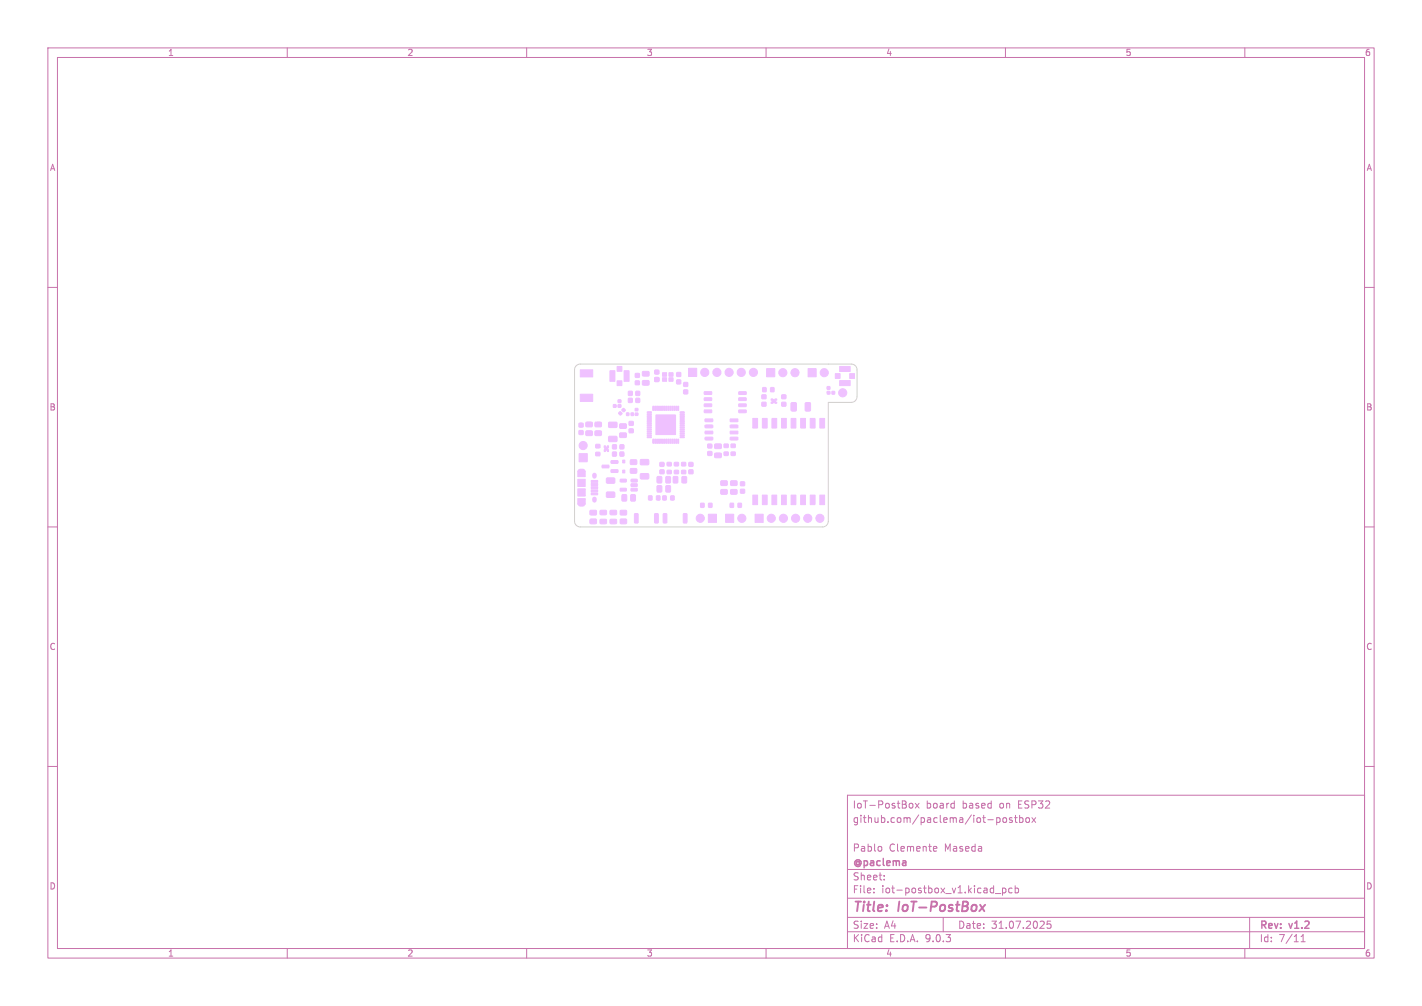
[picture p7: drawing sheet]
<svg xmlns="http://www.w3.org/2000/svg" width="297mm" height="210mm" viewBox="0 0 297 210" stroke-linecap="round" stroke-linejoin="round" font-family="sans-serif">
<defs><g id="words">
<g font-size="2.8" fill="#c872ab">
<text x="178" y="190.9">Title:</text>
<text x="187.7" y="190.9">IoT-PostBox</text>
</g>
<g font-size="2.1" fill="#c872ab">
<text x="178" y="172">github.com/paclema/iot-postbox</text>
<text x="178" y="169">IoT-PostBox</text>
<text x="193.4" y="169">board</text>
<text x="201" y="169">based</text>
<text x="208.9" y="169">on</text>
<text x="212.9" y="169">ESP32</text>
<text x="178" y="178">Pablo</text>
<text x="185.7" y="178">Clemente</text>
<text x="197.3" y="178">Maseda</text>
<text x="178" y="184">Sheet:</text>
<text x="178" y="181.2">@paclema</text>
<text x="178" y="186.7">File:</text>
<text x="184.1" y="186.7">iot-postbox_v1.kicad_pcb</text>
<text x="178" y="196.9">KiCad</text>
<text x="178" y="194.1">Size:</text>
<text x="184.7" y="194.1">A4</text>
<text x="185.7" y="196.9">E.D.A.</text>
<text x="193.3" y="196.9">9.0.3</text>
<text x="200" y="194.1">Date:</text>
<text x="207" y="194.1">31.07.2025</text>
<text x="263" y="194.3">Rev:</text>
<text x="263" y="196.9">Id:</text>
<text x="267.1" y="196.9">7/11</text>
<text x="269.4" y="194.3">v1.2</text>
</g>
<g font-size="1.8" fill="#c872ab">
<text x="35" y="11.9">1</text>
<text x="85" y="11.9">2</text>
<text x="135" y="11.9">3</text>
<text x="185" y="11.9">4</text>
<text x="235" y="11.9">5</text>
<text x="285" y="11.9">6</text>
<text x="10.3" y="35.9">A</text>
<text x="285.4" y="35.9">A</text>
<text x="10.3" y="85.9">B</text>
<text x="285.3" y="85.9">B</text>
<text x="10.3" y="135.9">C</text>
<text x="285.3" y="135.9">C</text>
<text x="10.3" y="185.9">D</text>
<text x="285.3" y="185.9">D</text>
<text x="35" y="199.9">1</text>
<text x="85" y="199.9">2</text>
<text x="135" y="199.9">3</text>
<text x="185" y="199.9">4</text>
<text x="235" y="199.9">5</text>
<text x="285" y="199.9">6</text>
</g>
</g></defs>
<g fill="none" stroke="#c872ab" stroke-width=".21">
<path d="M10 10h277v190h-277zM12 12h273v186h-273zM60 10v2M110 10v2M160 10v2M210 10v2M260 10v2M10 60h2M285 60h2M10 110h2M285 110h2M10 160h2"/>
<path d="M177 166h108v32h-108zM183.9 176.7l.3 .3v.4l-.3 .3M190.2 167.7l.3 .1 .2 .2-.1 .6-.4 .1M191.2 167.7l.8 1M192 167.7l-.8 1M195.2 176.7l.4 .1 .1 .3-.7 .1M195.6 177.6l-.4 .1M208.2 170.8l.4-.1 .3 .3-.2 .6h-.5M209.6 170.8l.4-.1 .2 .3v.4l-.2 .3-.4-.1-.1-.2zM211.4 170.8l-.4-.1-.2 .2 .1 .2 .5 .2v.3h-.6M211.9 170.7h.6M212.1 170.2v1.3l.4 .2"/>
<path d="M213 170.8l.4-.1 .3 .3-.2 .6h-.5M213 170.2v1.5M214.4 170.8l.3-.1 .3 .3v.4l-.3 .3-.3-.1-.2-.2zM215.5 170.7l.8 1M216.3 170.7l-.8 1M285 160h2M60 198v2M110 198v2M160 198v2M177 194.5h108M177 191.5h108M177 187.5h108"/>
<path d="M177 181.5h108M182.5 186.3v.1M182.5 185.5v.1M184.7 183.6v.1M184.7 182.8v.1M197 191.5v3M207.9 186.5h1.1M209.4 185.4v1.5M209.4 185.5l.4-.1 .3 .3-.1 .6h-.6M210 198v2M211.4 185.5l-.4-.1-.3 .3 .1 .6h.6M212 185.5l.5-.1 .2 .3-.1 .6h-.6"/>
<path d="M212 184.9v1.5M219.5 192.3h-.8v.7l.2-.1h.5l.1 .3v.5l-.3 .1-.5-.1M260 198v2M261 191.5v6.5M271.7 196.6h.9M271.7 195.5l.5-.4v1.5"/>
</g>
<path d="M204.7 188.9l.9 1.3M205.8 188.9l-1.3 1.3" fill="none" stroke="#c872ab" stroke-width=".4"/>
<g fill="#efc1ff" stroke="#efc1ff" stroke-width=".21">
<path d="M150.6 102.2h1.2l.1 .2v.6l-.2 .2h-1l-.2-.3z"/>
<path d="M150.6 100.4h1.2l.1 .2v.6l-.2 .2h-1l-.2-.3z"/>
<path d="M161 80.9h.6v.9h-.6z"/>
<path d="M159.3 80.9h.7v.9h-.7z"/>
<path d="M123.5 100.3h1.3v.4h-1.3z"/>
<path d="M123.5 101h1.3v.4h-1.3z"/>
<path d="M123.5 101.6h1.3v.4h-1.3z"/>
<path d="M123.5 102.3h1.3v.4h-1.3z"/>
<path d="M123.5 102.9h1.3v.4h-1.3z"/>
<path d="M120.7 98.3h1.5v1.2h-1.5z"/>
<path d="M120.7 100.1h1.5v1.5h-1.5z"/>
<path d="M120.7 102.1h1.5v1.5h-1.5z"/>
<path d="M120.7 104.1h1.5v1.2h-1.5z"/>
<path d="M152.7 92.7h.8v.7h-.8z"/>
<path d="M152.7 94.4h.8v.7h-.8z"/>
<path d="M151.6 107.4h1.6v1.7h-1.6z"/>
<path d="M135.2 86h.8v.1l-.8 .1z"/>
<path d="M135.2 86.4h.8v.1l-.8 .1z"/>
<path d="M135.2 86.8h.8v.1l-.8 .1z"/>
<path d="M135.2 87.2h.8v.1l-.8 .1z"/>
<path d="M135.2 87.6h.8v.1l-.8 .1z"/>
<path d="M135.2 88h.8v.1l-.8 .1z"/>
<path d="M135.2 88.4h.8v.1l-.8 .1z"/>
<path d="M135.2 88.8h.8v.1l-.8 .1z"/>
<path d="M135.2 89.2h.8v.1l-.8 .1z"/>
<path d="M135.2 89.6h.8v.1l-.8 .1z"/>
<path d="M135.2 90h.8v.1l-.8 .1z"/>
<path d="M135.2 90.4h.8v.1l-.8 .1z"/>
<path d="M135.2 90.8h.8v.1l-.8 .1z"/>
<path d="M135.2 91.2h.8v.1l-.8 .1z"/>
<path d="M136.4 91.7h.2l-.1 .8h-.2z"/>
<path d="M136.8 91.7h.2l-.1 .8h-.2z"/>
<path d="M137.2 91.7h.2l-.1 .8h-.2z"/>
<path d="M137.6 91.7h.2l-.1 .8h-.2z"/>
<path d="M138 91.7h.2l-.1 .8h-.2z"/>
<path d="M138.4 91.7h.2l-.1 .8h-.2z"/>
<path d="M138.8 91.7h.2l-.1 .8h-.2z"/>
<path d="M139.2 91.7h.2l-.1 .8h-.2z"/>
<path d="M139.6 91.7h.2l-.1 .8h-.2z"/>
<path d="M140 91.7h.2l-.1 .8h-.2z"/>
<path d="M140.4 91.7h.2l-.1 .8h-.2z"/>
<path d="M140.8 91.7h.2l-.1 .8h-.2z"/>
<path d="M141.2 91.7h.2l-.1 .8h-.2z"/>
<path d="M141.6 91.7h.2l-.1 .8h-.2z"/>
<path d="M142.1 91.2h.8v.1l-.8 .1z"/>
<path d="M142.1 90.8h.8v.1l-.8 .1z"/>
<path d="M142.1 90.4h.8v.1l-.8 .1z"/>
<path d="M142.1 90h.8v.1l-.8 .1z"/>
<path d="M142.1 89.6h.8v.1l-.8 .1z"/>
<path d="M142.1 89.2h.8v.1l-.8 .1z"/>
<path d="M142.1 88.8h.8v.1l-.8 .1z"/>
<path d="M142.1 88.4h.8v.1l-.8 .1z"/>
<path d="M142.1 88h.8v.1l-.8 .1z"/>
<path d="M142.1 87.6h.8v.1l-.8 .1z"/>
<path d="M142.1 87.2h.8v.1l-.8 .1z"/>
<path d="M142.1 86.8h.8v.1l-.8 .1z"/>
<path d="M142.1 86.4h.8v.1l-.8 .1z"/>
<path d="M142.1 86h.8v.1l-.8 .1z"/>
<path d="M141.6 84.8l.2 .1-.1 .8-.2-.1z"/>
<path d="M141.2 84.8l.2 .1-.1 .8-.2-.1z"/>
<path d="M140.8 84.8l.2 .1-.1 .8-.2-.1z"/>
<path d="M140.4 84.8l.2 .1-.1 .8-.2-.1z"/>
<path d="M140 84.8l.2 .1-.1 .8-.2-.1z"/>
<path d="M139.6 84.8l.2 .1-.1 .8-.2-.1z"/>
<path d="M139.2 84.8l.2 .1-.1 .8-.2-.1z"/>
<path d="M138.8 84.8l.2 .1-.1 .8-.2-.1z"/>
<path d="M138.4 84.8l.2 .1-.1 .8-.2-.1z"/>
<path d="M138 84.8l.2 .1-.1 .8-.2-.1z"/>
<path d="M137.6 84.8l.2 .1-.1 .8-.2-.1z"/>
<path d="M137.2 84.8l.2 .1-.1 .8-.2-.1z"/>
<path d="M136.8 84.8l.2 .1-.1 .8-.2-.1z"/>
<path d="M136.4 84.8l.2 .1-.1 .8-.2-.1z"/>
<path d="M137 86.6h4.1v4.1h-4.1z"/>
<path d="M124.3 88.2l1.2-.1 .1 .2v.7l-.2 .1h-1l-.2-.2z"/>
<path d="M124.3 90l1.2-.1 .1 .3v.6l-.2 .1h-1l-.2-.2z"/>
<path d="M157.2 103.4h1v2h-1z"/>
<path d="M159.2 103.4h1v2h-1z"/>
<path d="M161.2 103.4h1v2h-1z"/>
<path d="M163.2 103.4h1v2h-1z"/>
<path d="M165.2 103.4h1v2h-1z"/>
<path d="M167.2 103.4h1v2h-1z"/>
<path d="M169.2 103.4h1v2h-1z"/>
<path d="M171.2 103.4h1v2h-1z"/>
<path d="M171.2 87.4h1v2h-1z"/>
<path d="M169.2 87.4h1v2h-1z"/>
<path d="M167.2 87.4h1v2h-1z"/>
<path d="M165.2 87.4h1v2h-1z"/>
<path d="M163.2 87.4h1v2h-1z"/>
<path d="M161.2 87.4h1v2h-1z"/>
<path d="M159.2 87.4h1v2h-1z"/>
<path d="M157.2 87.4h1v2h-1z"/>
<path d="M147.8 92.7h.9v.8h-.9z"/>
<path d="M147.8 94.3h.9v.7h-.9z"/>
<path d="M137.9 96.6h.8v.7h-.8z"/>
<path d="M137.9 98.1h.8v.8h-.8z"/>
<path d="M128 94.4h.7v.8h-.7z"/>
<path d="M129.5 94.4h.8v.8h-.8z"/>
<path d="M157.7 107.4h1.7v1.7h-1.7z"/>
<path d="M132.8 83.2h.8v.8h-.8z"/>
<path d="M131.3 83.2h.7v.8h-.7z"/>
<path d="M131.8 102l1.2-.1 .1 .5-1.2 .1z"/>
<path d="M131.8 101h1.2l.1 .5-1.2 .1z"/>
<path d="M131.8 100.1l1.2-.1 .1 .5-1.2 .1z"/>
<path d="M129.6 100.1l1.1-.1 .1 .5-1.2 .1z"/>
<path d="M129.6 102l1.1-.1 .1 .5-1.2 .1z"/>
<path d="M140.9 96.6h.8v.6h-.8z"/>
<path d="M140.9 98.2h.8v.7h-.8z"/>
<path d="M165.3 84.1l.8-.1 .2 .2v1.4l-.1 .2h-.7l-.3-.1z"/>
<path d="M168.2 84.1l.8-.1 .3 .2v1.4l-.2 .2h-.7l-.2-.1z"/>
<path d="M130 103.3l.7-.1 .2 .2v1l-.1 .2h-.7l-.2-.1z"/>
<path d="M131.8 103.3l.7-.1 .2 .2v1l-.1 .2h-.6l-.3-.1z"/>
<path d="M160.1 77h1.7v1.7h-1.7z"/>
<path d="M129.6 106.6l1.1-.1 .2 .3v.6l-.3 .1h-.9l-.2-.2z"/>
<path d="M129.6 108.4l1.1-.1 .2 .3v.6l-.3 .2-.9-.1-.2-.2z"/>
<path d="M159.2 84h.8v.8h-.8z"/>
<path d="M159.2 82.5h.8v.7h-.8z"/>
<path d="M133.8 98.9h1.6l.1 .2v.7l-.2 .2h-1.4l-.2-.2z"/>
<path d="M133.8 96l1.6-.1 .1 .3v.7l-.2 .2-1.4-.1-.2-.2z"/>
<path d="M129.5 90.4h1.2l.1 .2v.6l-.2 .2-1.1-.1-.1-.2z"/>
<path d="M129.5 88.5h1.2l.1 .2v.6l-.2 .2-1.1-.1-.1-.2z"/>
<path d="M154.3 85.6h1.5l.1 .5-1.5 .1z"/>
<path d="M154.3 84.3h1.5l.1 .5-1.5 .1z"/>
<path d="M154.3 83.1l1.5-.1 .1 .5-1.5 .1z"/>
<path d="M154.3 81.8h1.5l.1 .5h-1.5z"/>
<path d="M147.1 81.8h1.5l.1 .5h-1.5z"/>
<path d="M147.1 83.1l1.5-.1 .1 .5-1.5 .1z"/>
<path d="M147.1 84.3h1.5l.1 .5-1.5 .1z"/>
<path d="M147.1 85.6h1.5l.1 .5-1.5 .1z"/>
<path d="M130.9 86.2h.4v.5h-.4z"/>
<path d="M131.8 86.2h.5v.5h-.5z"/>
<path d="M147.9 107.4h1.8v1.7h-1.8z"/>
<path d="M121.2 82.3h2.6v1.5h-2.6z"/>
<path d="M121.2 77.2h2.6v1.5h-2.6z"/>
<path d="M120.9 94.7h1.7v1.7h-1.7z"/>
<path d="M127.2 91.1h1.5l.2 .2v.8l-.3 .1h-1.4l-.1-.2z"/>
<path d="M127.2 88.2l1.5-.1 .2 .3v.7l-.3 .2-1.4-.1-.1-.2z"/>
<path d="M142.8 81.4h.8v.8h-.8z"/>
<path d="M142.8 79.9h.8v.7h-.8z"/>
<path d="M131.7 97.9l1.2-.1 .1 .2v.7l-.2 .1h-1l-.2-.2z"/>
<path d="M131.7 96h1.2l.1 .2v.6l-.2 .2h-1l-.2-.3z"/>
<path d="M151.3 92.7h.8v.7h-.8z"/>
<path d="M151.3 94.4h.8v.7h-.8z"/>
<path d="M127.7 98.1h1.3l.1 .4-1.4 .1z"/>
<path d="M127.7 96.2h1.3l.1 .4-1.4 .1z"/>
<path d="M125.8 97.1h1.3l.1 .5-1.4 .1z"/>
<path d="M139.1 101.4h.7l.2 .1 .1 1-.2 .2-.6 .1-.2-.2z"/>
<path d="M137.3 101.4h.7l.2 .1v1l-.1 .2-.6 .1-.3-.2z"/>
<path d="M121 88.4h.8v.7h-.8z"/>
<path d="M121 89.9h.8v.8h-.8z"/>
<path d="M146.4 105.1h.6v.8h-.6z"/>
<path d="M148 105.1h.7v.8h-.7z"/>
<path d="M168.8 77h1.7v1.7h-1.7z"/>
<path d="M161.8 84.1l.4-.2v.3h-.4z"/>
<path d="M161.8 83.3h.4v.2h-.2z"/>
<path d="M161 83.3h.4v.1l-.4 .1z"/>
<path d="M161 83.9h.3l.1 .3h-.4z"/>
<path d="M161.3 83.7l.3-.3 .4 .3-.4 .4z"/>
<path d="M128.1 84.5h.6v.5h-.6z"/>
<path d="M129.1 84.5h.6v.5h-.6z"/>
<path d="M129.1 83.5h.6v.5h-.6z"/>
<path d="M124.4 94.4h.9v.7h-.9z"/>
<path d="M124.4 92.8h.9v.7h-.9z"/>
<path d="M137.3 99.5h.7l.2 .1v1l-.1 .2-.6 .1-.3-.2z"/>
<path d="M139.1 99.5h.7l.2 .1 .1 1-.2 .2-.6 .1-.2-.2z"/>
<path d="M136.8 77.3h.8v.8h-.8z"/>
<path d="M136.8 78.8h.8v.8h-.8z"/>
<path d="M122.4 90l1.2-.1 .1 .3v.6l-.2 .1h-1l-.2-.2z"/>
<path d="M122.4 88.2l1.2-.1 .1 .2v.7l-.2 .1h-1l-.2-.2z"/>
<path d="M154.7 100.6h.8v.8h-.8z"/>
<path d="M154.7 102.2h.8v.7h-.8z"/>
<path d="M125.4 108.5l1.1-.1 .2 .2v.6l-.2 .2-1-.1-.2-.2z"/>
<path d="M125.4 106.6l1.1-.1 .2 .2v.6l-.2 .2h-1l-.2-.3z"/>
<path d="M140.7 99.5h.7l.2 .1v1l-.2 .2-.6 .1-.2-.2z"/>
<path d="M142.5 99.5h.7l.2 .1v1l-.1 .2-.6 .1-.3-.2z"/>
<path d="M143.8 76.9h1.7v1.7h-1.7z"/>
<path d="M132.8 81.7h.8v.8h-.8z"/>
<path d="M131.3 81.7h.7v.8h-.7z"/>
<path d="M152.5 91.3h1.5l.1 .5h-1.5z"/>
<path d="M152.5 90h1.5l.1 .5-1.5 .1z"/>
<path d="M152.5 88.8l1.5-.1 .1 .5-1.5 .1z"/>
<path d="M152.5 87.5h1.5l.1 .5h-1.5z"/>
<path d="M147.3 87.5h1.5l.1 .5h-1.6z"/>
<path d="M147.3 88.8l1.5-.1 .1 .5-1.6 .1z"/>
<path d="M147.3 90h1.5l.1 .5-1.6 .1z"/>
<path d="M147.3 91.3h1.5l.1 .5h-1.6z"/>
<path d="M134.2 79.5l1.2-.1 .2 .3v.6l-.3 .1h-1l-.2-.2z"/>
<path d="M134.2 77.6l1.2-.1 .2 .3v.6l-.3 .1h-1l-.2-.2z"/>
<path d="M126.7 99.8h1.6l.1 .2v.7l-.2 .2h-1.4l-.2-.2z"/>
<path d="M126.7 102.8l1.6-.1 .1 .3v.7l-.2 .2-1.4-.1-.2-.2z"/>
<path d="M138.4 103.5h.7v.9h-.7z"/>
<path d="M140.1 103.5h.7v.9h-.7z"/>
<path d="M138.6 107.3l.5-.1 .2 .1v1.7l-.1 .2-.7-.1z"/>
<path d="M142.8 107.3l.5-.1 .2 .1v1.7l-.1 .2-.7-.1z"/>
<path d="M152.6 100.4h1.2l.2 .2v.6l-.3 .2h-1l-.1-.3z"/>
<path d="M152.6 102.2h1.2l.2 .2v.6l-.3 .2h-1l-.1-.3z"/>
<path d="M139.7 77.8h.9v.8h-.9z"/>
<path d="M138.4 77.8h.8v.8h-.8z"/>
<path d="M138.4 78.9h.8v.7h-.8z"/>
<path d="M139.7 78.9h.9v.7h-.9z"/>
<path d="M131.4 89.6h.8v.7h-.8z"/>
<path d="M131.4 88h.8v.8h-.8z"/>
<path d="M141.4 79.3h.8v.8h-.8z"/>
<path d="M141.4 77.8h.8v.8h-.8z"/>
<path d="M149.3 92.7h1.2l.2 .2v.6l-.3 .2-1-.1-.2-.2z"/>
<path d="M149.3 94.6h1.2l.2 .2v.6l-.3 .2-1-.1-.2-.2z"/>
<path d="M132.6 107.3l.5-.1 .2 .1v1.7l-.1 .2-.7-.1z"/>
<path d="M136.8 107.3l.5-.1 .2 .1v1.7l-.1 .2-.7-.1z"/>
<path d="M139.4 96.6h.8v.6h-.8z"/>
<path d="M139.4 98.2h.8v.7h-.8z"/>
<path d="M127.5 106.6l1.1-.1 .2 .2v.6l-.2 .2h-1l-.2-.3z"/>
<path d="M127.5 108.5l1.1-.1 .2 .2v.6l-.2 .2-1-.1-.2-.2z"/>
<path d="M163.3 84h.8v.8h-.8z"/>
<path d="M163.3 82.5h.8v.7h-.8z"/>
<path d="M143.9 96.6h.8v.7h-.8z"/>
<path d="M143.9 98.1h.8v.8h-.8z"/>
<path d="M172.8 80.7h.5v.6h-.5z"/>
<path d="M172.8 81.7h.5v.6h-.5z"/>
<path d="M173.8 81.7h.5v.6h-.5z"/>
<path d="M154.2 105.1h.6v.8h-.6z"/>
<path d="M152.5 105.1h.7v.8h-.7z"/>
<path d="M174.5 78h1v1h-1z"/>
<path d="M175.4 76.5h2.2v1.1h-2.2z"/>
<path d="M177.5 78h1v1h-1z"/>
<path d="M175.4 79.5h2.2v1h-2.2z"/>
<path d="M128 92.9h.7v.8h-.7z"/>
<path d="M129.5 92.9h.8v.8h-.8z"/>
<path d="M137.1 103.5h.7v.9h-.7z"/>
<path d="M135.5 103.5h.7v.9h-.7z"/>
<path d="M123.3 108.4l1.1-.1 .2 .3v.6l-.3 .2-.9-.1-.2-.2z"/>
<path d="M123.3 106.6l1.1-.1 .2 .3v.6l-.3 .1h-.9l-.2-.2z"/>
<path d="M132.7 79.5h.8v.8h-.8z"/>
<path d="M132.7 78h.8v.8h-.8z"/>
<path d="M129.2 86.2l.4-.3 .3 .5-.4 .3-.3-.4z"/>
<path d="M130.1 85.3l.2-.1 .3 .4-.3 .4-.4-.4z"/>
<path d="M130.1 96h.4v.6h-.4z"/>
<path d="M130.1 98.1h.4v.6h-.4z"/>
<path d="M132.7 86.2h.5v.5h-.5z"/>
<path d="M132.7 85.3h.5v.4h-.5z"/>
<path d="M128.9 79.5h1v1h-1z"/>
<path d="M127.4 77.4h1v2.2h-1z"/>
<path d="M128.9 76.5h1v1h-1z"/>
<path d="M130.3 77.4h1.1v2.2h-1.1z"/>
<path d="M142.4 96.6h.8v.6h-.8z"/>
<path d="M142.4 98.2h.8v.7h-.8z"/>
<path d="M126.8 93.1h.3v.4l-.3-.2z"/>
<path d="M126.2 93.1h.2l-.1 .4h-.1z"/>
<path d="M126.2 93.9l.2 .1v.3h-.2z"/>
<path d="M127 93.9h.1v.4h-.3z"/>
<path d="M126.6 93.3l.4 .4-.4 .3-.3-.3z"/>
<circle cx="154.9" cy="108.2" r=".85"/>
<circle cx="137.5" cy="87.9" r=".3"/>
<circle cx="137.5" cy="89.4" r=".3"/>
<circle cx="138.3" cy="87.2" r=".3"/>
<circle cx="138.3" cy="88.7" r=".3"/>
<circle cx="138.3" cy="90.2" r=".3"/>
<circle cx="139.1" cy="87.9" r=".3"/>
<circle cx="139.1" cy="89.4" r=".3"/>
<circle cx="139.8" cy="87.2" r=".3"/>
<circle cx="139.8" cy="88.7" r=".3"/>
<circle cx="139.8" cy="90.2" r=".3"/>
<circle cx="140.5" cy="87.9" r=".3"/>
<circle cx="140.5" cy="89.4" r=".3"/>
<circle cx="161.1" cy="108.2" r=".85"/>
<circle cx="163.6" cy="108.2" r=".85"/>
<circle cx="166.2" cy="108.2" r=".85"/>
<circle cx="168.7" cy="108.2" r=".85"/>
<circle cx="171.2" cy="108.2" r=".85"/>
<circle cx="176" cy="82" r=".85"/>
<circle cx="163.5" cy="77.8" r=".85"/>
<circle cx="166" cy="77.8" r=".85"/>
<circle cx="146.3" cy="108.2" r=".85"/>
<circle cx="121.8" cy="93" r=".85"/>
<circle cx="172.2" cy="77.8" r=".85"/>
<circle cx="147.2" cy="77.7" r=".85"/>
<circle cx="149.7" cy="77.7" r=".85"/>
<circle cx="152.3" cy="77.7" r=".85"/>
<circle cx="154.8" cy="77.7" r=".85"/>
<circle cx="157.4" cy="77.7" r=".85"/>
</g>
<path d="M121.1 98.3h.7M121.1 105.3h.7" fill="none" stroke="#efc1ff" stroke-width=".89"/>
<path d="M124.2 99.2v.3M124.2 104.2v.3" fill="none" stroke="#efc1ff" stroke-width=".95"/>
<path d="M120.4 76.4l.8-.4h56.6a1.2 1.2 0 0 1 1.2 1.2v5.6a1.2 1.2 0 0 1-1.2 1.2h-4.8v24.8a1.2 1.2 0 0 1-1.2 1.2h-50.6a1.2 1.2 0 0 1-1.2-1.2v-31.6z" fill="none" stroke="#d0d2cd" stroke-width=".21"/>
<use href="#words"/>
</svg>
